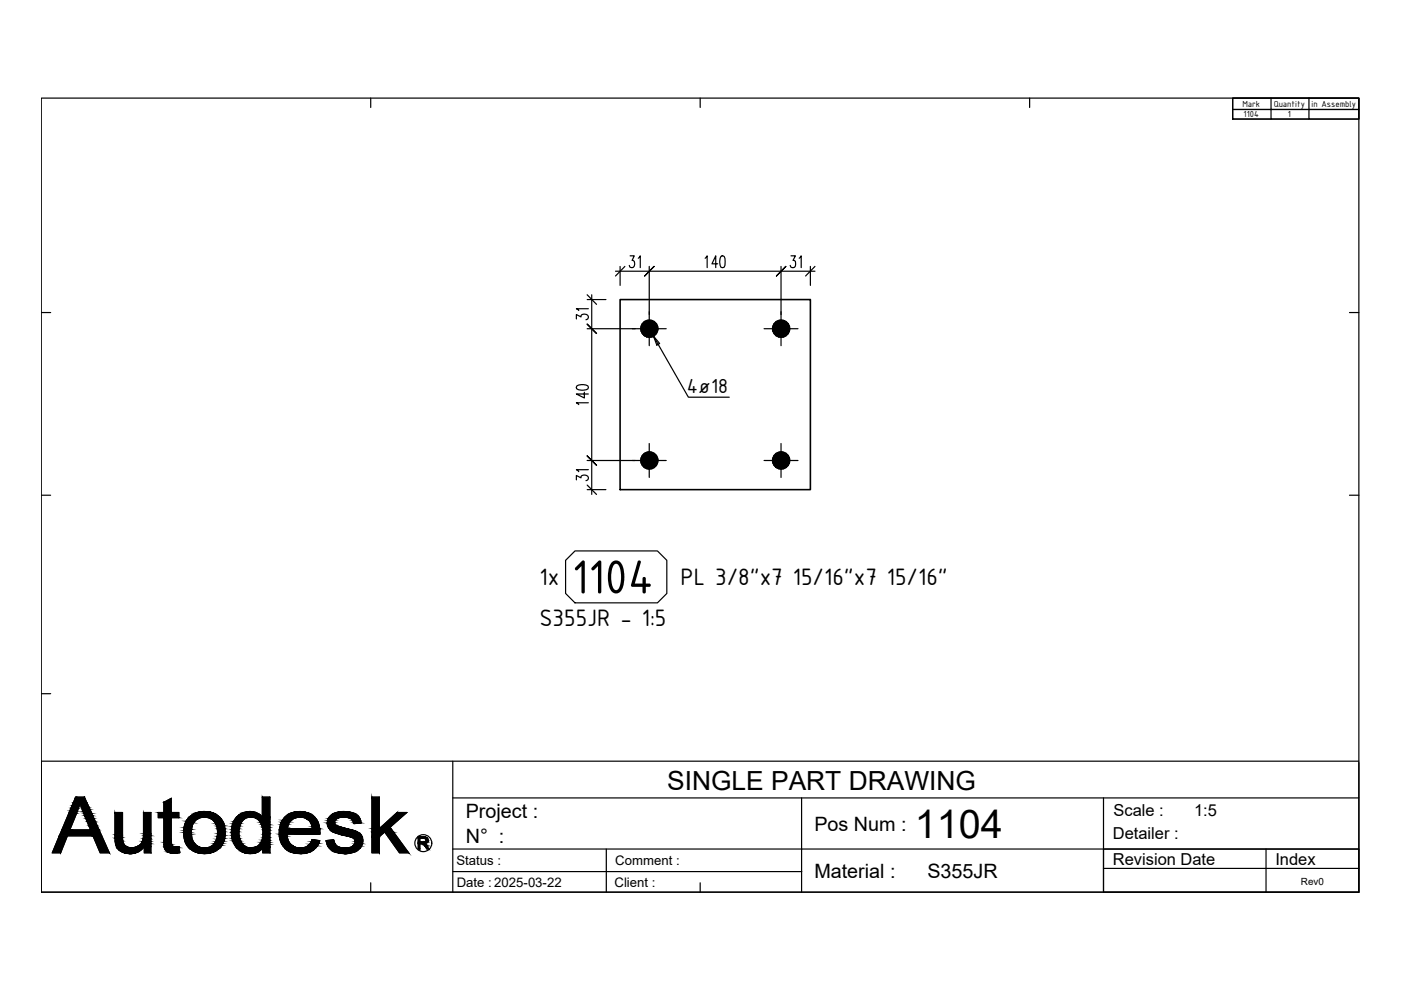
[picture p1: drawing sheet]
<svg xmlns="http://www.w3.org/2000/svg" width="297mm" height="210mm" viewBox="0 0 297 210" stroke-linecap="round" stroke-linejoin="round" font-family="sans-serif">
<defs><g id="words">
<text font-size="10.9" x="121.2" y="125.8">1104</text>
<text font-size="8.4" x="194" y="177.7">1104</text>
<text font-size="5.6" x="141.4" y="167.4">SINGLE PART DRAWING</text>
<g font-size="5.4">
<text x="114.4" y="124.1">1x</text>
<text x="144.3" y="124.1">PL 3/8&quot;x7 15/16&quot;x7 15/16&quot;</text>
<text x="114.4" y="132.7">S355JR - 1:5</text>
</g>
<text font-size="4.7" x="145.7" y="83.2">4ø18</text>
<g font-size="4.2">
<text x="98.7" y="173.5">Project :</text>
<text x="98.7" y="178.7">N° :</text>
<text x="172.7" y="176.2">Pos Num :</text>
<text x="172.7" y="186.2">Material :</text>
<text x="196.6" y="186.1">S355JR</text>
</g>
<g font-size="3.5">
<text x="236.1" y="173.1">Scale :</text>
<text x="253.2" y="172.9">1:5</text>
<text x="236" y="177.9">Detailer :</text>
<text x="236" y="183.3">Revision Date</text>
<text x="270.4" y="183.3">Index</text>
</g>
<g font-size="2.8">
<text x="96.8" y="183.4">Status :</text>
<text x="130.5" y="183.4">Comment :</text>
<text x="96.8" y="188.1">Date : 2025-03-22</text>
<text x="130.3" y="188.1">Client :</text>
</g>
<text font-size="2.1" x="275.8" y="187.6">Rev0</text>
<g font-size="2">
<text x="263.4" y="22.7">Mark</text>
<text x="270.1" y="22.7">Quantity</text>
<text x="278.1" y="22.7">in Assembly</text>
<text x="263.7" y="24.9">1104</text>
<text x="273" y="24.9">1</text>
</g>
</g></defs>
<!-- layer: 0 -->
<g fill="none" stroke="#000" stroke-width=".25">
<path d="M8.7 20.8h279.4v168.4h-279.4zM261.4 20.8h26.7v4.4h-26.7zM269.5 20.8h-8.1v2.4h8.1h-8.1v2h8.1M277.5 20.8h10.6v2.4h-10.6zM277.5 20.8h-8v2.4h8M277.5 23.2h10.6v2h-10.6zM277.5 23.2h-8v2h8M134.1 69.7h7.2M137.7 66.1v7.2M138.5 71.3l7.5 12.9h8.6M138.5 71.3l1.4 1.5-.6 .4zM162 69.7h7.2"/>
<path d="M165.6 66.1v7.2M134.1 97.6h7.2M137.7 94v7.2M162 97.6h7.2M165.6 94v7.2M119.9 118.8l2-2h17.5l2 2v7l-2 2h-17.5l-2-2z"/>
</g>
<!-- layer: FRAME -->
<path d="M78.6 20.8v2M148.4 20.8v2M218.3 20.8v2M8.7 66.3h2M286.1 66.3h2M8.7 105h2M286.1 105h2M8.7 147.1h2M78.6 187.2v2M148.4 187.2v2" fill="none" stroke="#000" stroke-width=".25"/>
<!-- layer: HEADER -->
<path d="M96 161.4v27.8M96 169.2h192.1M170 169.2v20M234 169.2v20h54.1M288.1 161.4h-279.4v27.8h279.4M288.1 161.7v27.5M96 180h192.1M96 184.8h74M128.6 180v9.2M234 184.1h54.1M268.4 180v9.2" fill="none" stroke="#000" stroke-width=".25"/>
<!-- layer: AUTODESK_LOGO -->
<g fill="#000" stroke="#000" stroke-width=".21">
<path d="M17.9 169l.1 .3h-.3zM24.8 179.8h.4zM34.8 179.7h.3zM34.7 170.1l1.6-.8v.8zM37.4 179.5h.5zM40.2 179.9h1.5zM43 172.1h.5zM44.1 173.2h2.5zM50.3 179.8h1.3zM51.7 172.3h2.6zM54.3 179.5h.3zM60.4 179.8h3.3z"/>
<path d="M60.9 175.7h6.9v.2zM63.4 172.1h.3zM66.2 178l.6 .1zM65.5 173.2h1.1zM70.6 178h.1zM71.9 176.8h4.5zM73.1 179.8h3.3zM75 174.5h1.6l-1.2 .1zM74.6 173.1h1.4zM89 178.6h1.6zM89.4 178.9h.7zM90.1 178.5h.5z"/>
<path d="M89.9 177.7h.7zM27.5 181h.2zM36.8 180.9h.4zM63.6 181h.4zM72.9 181h.7z"/>
<path d="M12.6 177.2l.3 3.6 1.4-3.6zM12.6 177.2l.3 3.6h-1.8z"/>
<path d="M13.1 176l6.6 1.2-4.9-1.2zM13.1 176l6.6 1.2h-7.1z"/>
<path d="M14.6 172.4l.2 3.6 1.4-3.6zM14.6 172.4l.2 3.6h-1.7z"/>
<path d="M14.8 172l1.4 .4 .2-.4zM14.8 172l1.4 .4h-1.6z"/>
<path d="M15 171.4l1.4 .6 .2-.6zM15 171.4l1.4 .6h-1.6z"/>
<path d="M15.3 170.8l1.3 .6 .2-.6zM15.3 170.8l1.3 .6h-1.6z"/>
<path d="M15.5 170.2l1.3 .6 .1-.6zM15.5 170.2l1.3 .6h-1.5z"/>
<path d="M15.9 169.3l1.1 .9 .7-.9zM15.9 169.3l1.1 .9h-1.5z"/>
<path d="M16 169l1.7 .3 .2-.3zM16 169l1.7 .3h-1.8z"/>
<path d="M17.7 169.3l.7 .9-.4-.9zM17.7 169.3l.7 .9h-1.4z"/>
<path d="M17 170.2l1.6 .3-.2-.3zM17 170.2l1.6 .3h-1.6z"/>
<path d="M17 170.5l1.9 .6-.3-.6zM17 170.5l1.9 .6h-1.6z"/>
<path d="M17.3 171.1l1.8 .5-.2-.5zM17.3 171.1l1.8 .5h-1.7z"/>
<path d="M17.4 171.6l1.8 .2-.1-.2zM17.4 171.6l1.8 .2h-1.7z"/>
<path d="M17.5 171.8l1.8 .3-.1-.3zM17.5 171.8l1.8 .3h-1.7z"/>
<path d="M17.6 172.1l1.9 .3-.2-.3zM17.6 172.1l1.9 .3h-1.7z"/>
<path d="M17.8 172.4l1.9 .5-.2-.5zM17.8 172.4l1.9 .5h-1.8z"/>
<path d="M17.9 172.9l2 .6-.2-.6zM17.9 172.9l2 .6h-1.7z"/>
<path d="M18.2 173.5l2.1 .7-.4-.7zM18.2 173.5l2.1 .7h-1.8z"/>
<path d="M18.5 174.2l2.1 .9-.3-.9zM18.5 174.2l2.1 .9h-1.8z"/>
<path d="M18.8 175.1l2.2 .9-.4-.9zM18.8 175.1l2.2 .9h-1.8z"/>
<path d="M14.8 176l6.8 1.2-.6-1.2zM14.8 176l6.8 1.2h-1.9z"/>
<path d="M19.7 177.2l3.5 3.6-1.6-3.6zM19.7 177.2l3.5 3.6h-2z"/>
<path d="M24.4 177.7h1.6zM24.4 177.7h1.6z"/>
<path d="M24.4 172.3l1.6 4.7v-4.7zM24.4 172.3l1.6 4.7h-1.6z"/>
<path d="M24.4 177l1.6 .6v-.6zM24.4 177l1.6 .6h-1.6z"/>
<path d="M24.4 177.6l1.6 .1v-.1zM24.4 177.6l1.6 .1h-1.6z"/>
<path d="M24.4 177.7l1.6 .6v-.6zM24.4 177.7l1.6 .6h-1.6z"/>
<path d="M24.4 178.3l1.7 .1zM24.4 178.3l1.7 .1z"/>
<path d="M24.4 178.4l1.7 .2v-.2zM24.4 178.4l1.7 .2h-1.6z"/>
<path d="M24.5 178.6l1.8 .4-.2-.4zM24.5 178.6l1.8 .4h-1.8z"/>
<path d="M24.5 179l1.9 .1-.1-.1zM24.5 179l1.9 .1h-1.9z"/>
<path d="M24.5 179.1l2.2 .3-.3-.3zM24.5 179.1l2.2 .3h-2z"/>
<path d="M24.7 179.4h2zM24.7 179.4h2z"/>
<path d="M24.7 179.4l2.5 .3-.5-.3zM24.7 179.4l2.5 .3h-2.4z"/>
<path d="M24.8 179.7h3zM24.8 179.7h3z"/>
<path d="M24.8 179.7l3.1 .1zM24.8 179.7l3.1 .1z"/>
<path d="M24.8 179.8h3.1zM24.8 179.8h.4z"/>
<path d="M29.1 179.5h.6zM29 179.5h.7z"/>
<path d="M29 179.5h.8zM29 179.5h.8z"/>
<path d="M29 179.5h1.4zM28.9 179.5h1.5z"/>
<path d="M25.2 179.8h5.1zM24.8 179.8h5.5z"/>
<path d="M24.8 179.8l5.3 .2 .2-.2zM24.8 179.8l5.3 .2h-5.1z"/>
<path d="M27.9 179.8h2.4zM25.2 179.8h5.1z"/>
<path d="M28 179.7h2.4zM27.9 179.8h2.4z"/>
<path d="M28.5 179.7h1.9zM28 179.7h2.4z"/>
<path d="M28.9 179.5l1.5 .2 .2-.2zM28.5 179.7l.4-.2 1.5 .2z"/>
<path d="M28.9 179.5h1.7zM28.9 179.5h1.7z"/>
<path d="M30.4 172.3l1.6 4.5v-4.5zM30.4 172.3l1.6 4.5h-1.6z"/>
<path d="M30.4 176.8l1.6 .4v-.4zM30.4 176.8l1.6 .4h-1.6z"/>
<path d="M30.4 177.2l1.6 .7v-.7zM30.4 177.2l1.6 .7h-1.7z"/>
<path d="M30.3 177.9l1.7 .5v-.5zM30.3 177.9l1.7 .5h-1.8z"/>
<path d="M30.2 178.4l1.8 .5v-.5zM30.2 178.4l1.8 .5h-2.1z"/>
<path d="M29.9 178.9l2.1 .3v-.3zM29.9 178.9l2.1 .3h-2.4z"/>
<path d="M29.6 179.2l2.4 .3v-.3zM29.1 179.5l.5-.3 2.4 .3z"/>
<path d="M29.1 179.5h2.9zM29.1 179.5h2.9z"/>
<path d="M29.7 179.5h2.3zM29.7 179.5h2.3z"/>
<path d="M29.8 179.5h2.2zM29.8 179.5h2.2z"/>
<path d="M30.4 179.5h1.6zM30.4 179.5h1.6z"/>
<path d="M30.6 179.5l1.4 1.3v-1.3zM30.6 179.5l1.4 1.3h-1.4z"/>
<path d="M34.7 170.1l1.6 2.2v-2.2zM34.7 170.1l1.6 2.2h-1.6z"/>
<path d="M34.7 173.4l1.6 4.9v-4.9zM34.7 173.4l1.6 4.9h-1.6z"/>
<path d="M34.7 178.3l1.6 .1zM34.7 178.3l1.6 .1z"/>
<path d="M34.7 178.4l1.7 .2-.1-.2zM34.7 178.4l1.7 .2h-1.7z"/>
<path d="M34.7 178.6l1.7 .4v-.4zM34.7 178.6l1.7 .4h-1.7z"/>
<path d="M34.7 179l1.8 .3-.1-.3zM34.7 179l1.8 .3h-1.7z"/>
<path d="M34.8 179.3h1.7zM34.8 179.3h1.7z"/>
<path d="M34.8 179.3l2.1 .2-.4-.2zM34.8 179.3l2.1 .2h-2.1z"/>
<path d="M34.8 179.5h2.2zM34.8 179.5h2.2z"/>
<path d="M34.8 179.5h2.4zM34.8 179.5h2.4z"/>
<path d="M34.8 179.5l.3 .2 2.1-.2zM34.8 179.5l.3 .2h-.3z"/>
<path d="M33.6 172.3l4.3 1.1v-1.1zM33.6 172.3l4.3 1.1h-4.3z"/>
<path d="M37.4 179.5h.5zM37.2 179.5h.7z"/>
<path d="M37.2 179.5l.8 .2-.1-.2zM35.1 179.7l2.1-.2 .8 .2z"/>
<path d="M35.1 179.7h2.9zM34.8 179.7h3.2z"/>
<path d="M34.8 179.7l3.2 .4v-.4zM34.8 179.7l3.2 .4h-3z"/>
<path d="M39 176.2l1.6 .3v-.3zM39 176.2l1.6 .3h-1.7z"/>
<path d="M38.9 176.5l1.7 .4v-.4zM38.9 176.5l1.7 .4h-1.7z"/>
<path d="M38.9 176.9l1.7 .3v-.3zM38.9 176.9l1.7 .3h-1.6z"/>
<path d="M39 175.9l1.6 .3v-.3zM39 175.9l1.6 .3h-1.6z"/>
<path d="M39 177.2l1.7 .3-.1-.3zM39 177.2l1.7 .3h-1.7z"/>
<path d="M39 175.5l1.6 .4 .1-.4zM39 175.5l1.6 .4h-1.6z"/>
<path d="M39 177.5l1.7 .3v-.3zM39 177.5l1.7 .3h-1.6z"/>
<path d="M39.1 177.8l1.7 .3-.1-.3zM39.1 177.8l1.7 .3h-1.7z"/>
<path d="M39.1 175.2l1.6 .3 .1-.3zM39.1 175.2l1.6 .3h-1.7z"/>
<path d="M39.1 174.9l1.7 .3v-.3zM39.1 174.9l1.7 .3h-1.7z"/>
<path d="M39.1 178.1l1.8 .2-.1-.2zM39.1 178.1l1.8 .2h-1.7z"/>
<path d="M39.2 178.3l1.9 .4-.2-.4zM39.2 178.3l1.9 .4h-1.8z"/>
<path d="M39.2 174.6l1.6 .3 .2-.3zM39.2 174.6l1.6 .3h-1.7z"/>
<path d="M39.3 174.5l1.7 .1v-.1zM39.3 174.5l1.7 .1h-1.8z"/>
<path d="M39.3 178.7l1.9 .1-.1-.1zM39.3 178.7l1.9 .1h-1.8z"/>
<path d="M39.4 178.8l2 .2-.2-.2zM39.4 178.8l2 .2h-1.9z"/>
<path d="M39.4 174.1l1.6 .4 .3-.4zM39.4 174.1l1.6 .4h-1.7z"/>
<path d="M39.5 174h1.8zM39.5 174l1.8 .1z"/>
<path d="M39.5 179l2.1 .2-.2-.2zM39.5 179l2.1 .2h-2z"/>
<path d="M39.6 179.2l2.3 .2-.3-.2zM39.6 179.2l2.3 .2h-2.2z"/>
<path d="M39.7 173.8l1.6 .2 .3-.2zM39.7 173.8l1.6 .2h-1.8z"/>
<path d="M39.7 173.7h2.1zM39.7 173.8h1.9z"/>
<path d="M39.7 179.4l2.5 .1-.3-.1zM39.7 179.4l2.5 .1h-2.3z"/>
<path d="M39.9 173.5l1.9 .2 .3-.2zM39.9 173.5l1.9 .2h-2.1z"/>
<path d="M39.9 179.5l2.5 .1zM39.9 179.5l2.5 .1z"/>
<path d="M39.9 179.6l3.1 .2-.6-.2zM39.9 179.6l3.1 .2h-2.9z"/>
<path d="M40 173.3l2.1 .2 .6-.2zM40 173.3l2.1 .2h-2.2z"/>
<path d="M40.1 173.3h2.7zM40.1 173.3h2.6z"/>
<path d="M40.1 179.8h3.1zM40.1 179.8h3.2z"/>
<path d="M40.1 179.8h3.1zM40.1 179.8l1.6 .1z"/>
<path d="M40.1 179.8h3.1zM40.1 179.8h3.1z"/>
<path d="M40.1 173.2h3.2zM40.1 173.2h3.2z"/>
<path d="M40.1 173.2h3.2zM40.1 173.2l2.7 .1z"/>
<path d="M40.1 173.2h3.2zM40.1 173.2h4z"/>
<path d="M40.1 179.8h3.2zM40.1 179.8h3.2z"/>
<path d="M43 172.1h1zM42.8 172.1h1.2z"/>
<path d="M42.8 172.1h1.5zM42.4 172.1h1.9z"/>
<path d="M42.4 172.1l2.2 .1zM42.1 172.2h2.5z"/>
<path d="M42.1 172.2l2.8 .1zM41.8 172.3h3.1z"/>
<path d="M41.8 172.3l3.4 .1-.3-.1zM41.5 172.4l.3-.1 3.4 .1z"/>
<path d="M41.5 172.4l4 .1zM41.2 172.5h4.3z"/>
<path d="M41.2 172.5l4.5 .1-.2-.1zM41 172.6l.2-.1 4.5 .1z"/>
<path d="M41 172.6l5 .2-.3-.2zM40.7 172.8l.3-.2 5 .2z"/>
<path d="M40.7 172.8l5.6 .2-.3-.2zM40.5 173l.2-.2 5.6 .2z"/>
<path d="M40.5 173l6 .2-.2-.2zM40.2 173.2l.3-.2 6 .2z"/>
<path d="M40.3 180h6.1zM40.3 180l6 .1z"/>
<path d="M40.2 179.9h6.2zM40.2 179.9l6.2 .1z"/>
<path d="M40.2 173.2h6.3zM40.2 173.2h6.3z"/>
<path d="M40.2 173.2h6.3zM40.1 173.2h4z"/>
<path d="M41.7 179.9h4.8zM40.2 179.9h6.2z"/>
<path d="M44.1 173.2h2.5zM43.3 173.2h3.3z"/>
<path d="M43.3 173.2h3.3zM43.3 173.2h3.3z"/>
<path d="M43.5 173.2l3.1 .1zM43.5 173.2l3.1 .1z"/>
<path d="M43.4 179.8h3.2zM43.3 179.8h3.3z"/>
<path d="M43.3 179.8h3.3zM43.2 179.8h3.4z"/>
<path d="M43.2 179.8h3.4zM41.7 179.9h4.8z"/>
<path d="M43.7 173.3l3 .1-.1-.1zM43.7 173.3l3 .1z"/>
<path d="M44 179.8h2.6zM43.4 179.8h3.2z"/>
<path d="M44.3 173.4l2.6 .2-.2-.2zM44.3 173.4l2.6 .2h-2.2z"/>
<path d="M44.2 179.7h2.5zM44 179.8h2.6z"/>
<path d="M44.6 179.5l2.1 .2 .1-.2zM44.2 179.7l.4-.2 2.1 .2z"/>
<path d="M44.7 173.6l2.2 .1zM44.7 173.6l2.2 .1z"/>
<path d="M44.9 173.7l2.3 .3-.3-.3zM44.9 173.7l2.3 .3h-1.9z"/>
<path d="M45 179.3l1.8 .2 .2-.2zM44.6 179.5l.4-.2 1.8 .2z"/>
<path d="M45.1 179.3h2zM45 179.3h2z"/>
<path d="M45.3 174h1.9zM45.3 174h1.9z"/>
<path d="M45.3 174l2 .2-.1-.2zM45.3 174l2 .2h-1.8z"/>
<path d="M45.5 174.2l1.9 .3-.1-.3zM45.5 174.2l1.9 .3h-1.7z"/>
<path d="M45.5 178.8l1.8 .1zM45.4 178.9h1.9z"/>
<path d="M45.4 178.9l1.7 .4 .2-.4zM45.4 178.9l1.7 .4h-2z"/>
<path d="M45.7 174.5l1.8 .2-.1-.2zM45.7 174.5l1.8 .2h-1.8z"/>
<path d="M45.7 178.4l1.6 .4 .1-.4zM45.7 178.4l1.6 .4h-1.8z"/>
<path d="M45.7 174.7l1.9 .4-.1-.4zM45.7 174.7l1.9 .4h-1.7z"/>
<path d="M45.7 178.3l1.7 .1 .1-.1zM45.7 178.3l1.7 .1h-1.7z"/>
<path d="M45.9 175.1l1.7 .1v-.1zM45.9 175.1l1.7 .1h-1.6z"/>
<path d="M46 175.2l1.7 .5-.1-.5zM46 175.2l1.7 .5h-1.7z"/>
<path d="M45.9 177.9l1.6 .4 .1-.4zM45.9 177.9l1.6 .4h-1.8z"/>
<path d="M46 177.8l1.6 .1 .1-.1zM46 177.8l1.6 .1h-1.7z"/>
<path d="M46 175.7l1.7 .1zM46 175.7l1.7 .1z"/>
<path d="M46 177.3l1.7 .5v-.5zM46 177.3l1.7 .5h-1.7z"/>
<path d="M46.1 175.8l1.6 .5v-.5zM46.1 175.8l1.6 .5h-1.6z"/>
<path d="M46.1 176.3l1.6 .1zM46.1 176.3l1.6 .1z"/>
<path d="M46.1 176.4l1.6 .1zM46.1 176.4l1.6 .1z"/>
<path d="M46.1 176.5l1.6 .2v-.2zM46.1 176.5l1.6 .2h-1.6z"/>
<path d="M46.1 176.7l1.6 .4v-.4zM46.1 176.7l1.6 .4h-1.6z"/>
<path d="M46.1 177.1l1.6 .2v-.2zM46.1 177.1l1.6 .2h-1.7z"/>
<path d="M49.1 177.2h1.6zM49.1 177.2h1.6z"/>
<path d="M49.2 177.8h1.6zM49.2 177.8h1.6z"/>
<path d="M49.1 176.3l1.6 .2v-.2zM49.1 176.3l1.6 .2h-1.6z"/>
<path d="M49.1 176.5l1.6 .7v-.7zM49.1 176.5l1.6 .7h-1.6z"/>
<path d="M49.1 175.9l1.6 .4v-.4zM49.1 175.9l1.6 .4h-1.6z"/>
<path d="M49.1 177.2l1.7 .6-.1-.6zM49.1 177.2l1.7 .6h-1.6z"/>
<path d="M49.1 175.7l1.6 .2v-.2zM49.1 175.7l1.6 .2h-1.6z"/>
<path d="M49.2 175.3l1.5 .4 .1-.4zM49.2 175.3l1.5 .4h-1.6z"/>
<path d="M49.2 177.8l1.8 .5-.2-.5zM49.2 177.8l1.8 .5h-1.7z"/>
<path d="M49.2 175.1l1.6 .2 .1-.2zM49.2 175.1l1.6 .2h-1.6z"/>
<path d="M49.3 178.3h1.7zM49.3 178.3h1.7z"/>
<path d="M49.3 174.6l1.7 .1zM49.3 174.6l1.7 .1z"/>
<path d="M49.3 174.7l1.6 .4 .1-.4zM49.3 174.7l1.6 .4h-1.7z"/>
<path d="M49.3 178.3l2 .5-.3-.5zM49.3 178.3l2 .5h-1.7z"/>
<path d="M49.5 174.2l1.5 .4 .3-.4zM49.5 174.2l1.5 .4h-1.7z"/>
<path d="M49.6 174.1h1.7zM49.6 174.1l1.7 .1z"/>
<path d="M49.6 178.8l1.7 .1zM49.6 178.8l1.7 .1z"/>
<path d="M49.6 178.9l2.2 .4-.5-.4zM49.6 178.9l2.2 .4h-1.9z"/>
<path d="M49.7 173.9l1.6 .2 .2-.2zM49.7 173.9l1.6 .2h-1.7z"/>
<path d="M49.8 173.7l1.7 .2 .3-.2zM49.8 173.7l1.7 .2h-1.8z"/>
<path d="M49.9 179.3h1.9zM49.9 179.3h1.9z"/>
<path d="M49.9 179.3l2.1 .1-.2-.1zM49.9 179.3l2.1 .1h-2.1z"/>
<path d="M49.9 173.5l1.9 .2 .2-.2zM49.9 173.5l1.9 .2h-2z"/>
<path d="M49.9 179.4l2.7 .3-.6-.3zM49.9 179.4l2.7 .3h-2.4z"/>
<path d="M50.1 173.3l1.9 .2 .5-.2zM50.1 173.3l1.9 .2h-2.1z"/>
<path d="M50.2 179.7l2.7 .1zM50.2 179.7l2.7 .1z"/>
<path d="M50.2 179.8h3zM50.2 179.8h3z"/>
<path d="M50.1 173.3h2.8zM50.1 173.3h2.4z"/>
<path d="M52.9 172.1h.8zM52.4 172.1h1.3z"/>
<path d="M50.2 173.2h2.9zM50.2 173.2h3z"/>
<path d="M50.2 173.2h2.9zM50.1 173.3h2.8z"/>
<path d="M50.2 173.2h3zM50.2 173.2h5.4z"/>
<path d="M50.3 179.8h2.9zM50.3 179.8h1.3z"/>
<path d="M52.4 172.1h1.3zM52.2 172.1h1.5z"/>
<path d="M52.2 172.1l2.1 .2zM51.7 172.3l.5-.2 2.1 .2zM51.6 172.3h2.7z"/>
<path d="M51.6 172.3l3.2 .2-.5-.2zM51.1 172.5l.5-.2 3.2 .2zM51.1 172.5h3.7zM51.1 172.5h3.7z"/>
<path d="M54.3 179.5h.3zM54.3 179.5h.3z"/>
<path d="M54.3 179.5h.5zM54.3 179.5h.5z"/>
<path d="M51.1 172.5l4.1 .4-.4-.4zM50.6 172.9l.5-.4 4.1 .4z"/>
<path d="M54.3 179.5h.5zM54.3 179.5h.5z"/>
<path d="M54.3 179.5l.6 .1zM54.3 179.6h.6z"/>
<path d="M54.3 179.6h.8zM54.1 179.6h1z"/>
<path d="M54.1 179.6h1.2zM54.1 179.6h1.2z"/>
<path d="M50.6 172.9h4.7zM50.5 172.9h4.8z"/>
<path d="M50.5 172.9l5.1 .3-.3-.3zM50.5 172.9l5.1 .3h-5.4z"/>
<path d="M54.1 179.6l1.3 .1zM54.1 179.6l1.3 .1z"/>
<path d="M54 179.7h1.5zM54 179.7h1.5z"/>
<path d="M54 179.7h1.6zM54 179.7h1.6z"/>
<path d="M54 179.7h1.7zM54 179.7h1.7z"/>
<path d="M51.6 179.8l4 .1zM50.3 179.9h5.3z"/>
<path d="M50.3 179.9l5 .3 .3-.3zM50.3 179.9l5 .3h-4.6z"/>
<path d="M53.2 179.8h2.4zM51.6 179.8h4z"/>
<path d="M53.9 179.7h1.8zM53.2 179.8h2.4z"/>
<path d="M53.9 179.7h1.8zM53.9 179.7h1.8z"/>
<path d="M55.6 169l1.6 4.2v-4.2zM55.6 169l1.6 4.2h-1.6z"/>
<path d="M55.6 173.2h1.6zM53.2 173.2h4z"/>
<path d="M53.2 173.2l4 .1zM53.2 173.2l4 .1z"/>
<path d="M53.6 173.3l3.6 .1v-.1zM53.6 173.3l3.6 .1h-3z"/>
<path d="M54.2 173.4l3 .4v-.4zM54.2 173.4l3 .4h-2.5z"/>
<path d="M54.7 173.8l2.5 .4v-.4zM54.7 173.8l2.5 .4h-2.1z"/>
<path d="M55.1 174.2l2.1 .2v-.2zM55.1 174.2l2.1 .2h-2z"/>
<path d="M55.2 174.4l2 .5v-.5zM55.2 174.4l2 .5h-1.8z"/>
<path d="M55.4 174.9l1.8 .5v-.5zM55.4 174.9l1.8 .5h-1.6z"/>
<path d="M55.6 175.4l1.6 .6v-.6zM55.6 175.4l1.6 .6h-1.5z"/>
<path d="M55.7 176l1.5 .7v-.7zM55.7 176l1.5 .7h-1.5z"/>
<path d="M55.7 176.7l1.5 .2v-.2zM55.7 176.7l1.5 .2h-1.5z"/>
<path d="M55.7 176.9l1.5 .7v-.7zM55.7 176.9l1.5 .7h-1.5z"/>
<path d="M55.7 177.6l1.5 .6v-.6zM55.7 177.6l1.5 .6h-1.7z"/>
<path d="M55.5 178.2l1.7 .4v-.4zM55.5 178.2l1.7 .4h-1.9z"/>
<path d="M55.3 178.6l1.9 .4v-.4zM55.3 178.6l1.9 .4h-2.2z"/>
<path d="M55 179l2.2 .1zM55 179l2.2 .1h-2.3z"/>
<path d="M54.9 179.1l2.3 .4v-.4zM54.4 179.5l.5-.4 2.3 .4z"/>
<path d="M54.4 179.5h2.8zM54.4 179.5h2.8z"/>
<path d="M54.6 179.5h2.6zM54.6 179.5h2.6z"/>
<path d="M54.6 179.5h2.6zM54.6 179.5h2.6z"/>
<path d="M54.8 179.5h2.4zM54.8 179.5h2.4z"/>
<path d="M54.8 179.5l2.4 .1zM54.8 179.5l2.4 .1z"/>
<path d="M54.9 179.6h2.3zM54.9 179.6h2.3z"/>
<path d="M55.1 179.6h2.1zM55.1 179.6h2.1z"/>
<path d="M55.3 179.6l1.9 .1zM55.3 179.6l1.9 .1z"/>
<path d="M55.4 179.7h1.8zM55.4 179.7h1.8z"/>
<path d="M55.5 179.7h1.7zM55.5 179.7h1.7z"/>
<path d="M55.6 179.7h1.6zM55.6 179.7h1.6z"/>
<path d="M55.7 179.7l1.5 1.1v-1.1zM55.7 179.7l1.5 1.1h-1.5z"/>
<path d="M60.4 173.3h2.5zM60.4 173.3h2.5z"/>
<path d="M59.2 176.9l1.7 .4-.1-.4zM59.2 176.9l1.7 .4h-1.7z"/>
<path d="M59.2 177.3l1.7 .3v-.3zM59.2 177.3l1.7 .3h-1.6z"/>
<path d="M60.9 175.7l6.9 .2zM66.1 175.9h1.7z"/>
<path d="M59.3 175.7l6.8 .2zM59.3 175.7l6.8 .2h-6.8z"/>
<path d="M59.3 177.6l1.7 .3-.1-.3zM59.3 177.6l1.7 .3h-1.7z"/>
<path d="M59.3 175.4l1.6 .3v-.3zM59.3 175.4l1.6 .3h-1.6z"/>
<path d="M59.3 175.4h1.7zM59.3 175.4h1.6z"/>
<path d="M59.3 177.9l1.8 .2-.1-.2zM59.3 177.9l1.8 .2h-1.7z"/>
<path d="M59.4 178.1l1.8 .3-.1-.3zM59.4 178.1l1.8 .3h-1.7z"/>
<path d="M59.5 174.9l1.5 .5 .1-.5zM59.5 174.9l1.5 .5h-1.7z"/>
<path d="M59.5 174.8l1.6 .1 .1-.1zM59.5 174.8l1.6 .1h-1.6z"/>
<path d="M59.5 178.4l1.8 .2-.1-.2zM59.5 178.4l1.8 .2h-1.7z"/>
<path d="M59.6 178.6l2 .4-.3-.4zM59.6 178.6l2 .4h-1.9z"/>
<path d="M59.6 174.3l1.6 .5 .2-.5zM59.6 174.3l1.6 .5h-1.7z"/>
<path d="M59.7 174.3h1.8zM59.7 174.3h1.7z"/>
<path d="M59.7 179h2zM59.7 179h2z"/>
<path d="M59.8 179h1.9zM59.8 179h1.9z"/>
<path d="M59.8 179l2.4 .4-.5-.4zM59.8 179l2.4 .4h-2.2z"/>
<path d="M59.9 173.9l1.6 .4 .3-.4zM59.9 173.9l1.6 .4h-1.8z"/>
<path d="M60 173.8h1.9zM60 173.8l1.8 .1h-1.9z"/>
<path d="M60 173.8h1.9zM60 173.8h1.9z"/>
<path d="M60 179.4h2.2zM60 179.4h2.2z"/>
<path d="M60.1 179.4l2.7 .3-.6-.3zM60.1 179.4l2.7 .3h-2.5z"/>
<path d="M60.2 173.5l1.7 .3 .5-.3zM60.2 173.5l1.7 .3h-1.9z"/>
<path d="M60.3 179.7l3.1 .1zM60.3 179.7l3.1 .1h-3z"/>
<path d="M60.3 173.4l2.1 .1 .4-.1zM60.3 173.4l2.1 .1h-2.2z"/>
<path d="M60.4 173.3h2.5zM60.4 173.3l2.4 .1z"/>
<path d="M60.4 179.8h3.1zM60.4 179.8h3.1z"/>
<path d="M60.4 173.2h3.1zM60.4 173.2h3.2z"/>
<path d="M60.4 173.2h3.1zM60.4 173.2l2.5 .1h-2.5z"/>
<path d="M60.4 173.2h3.2zM60.4 173.2h3.6z"/>
<path d="M60.4 179.8h3.3zM60.4 179.8h3.3z"/>
<path d="M63.4 172.1h.6zM63 172.1h1z"/>
<path d="M63 172.1h1.2zM62.9 172.1h1.3z"/>
<path d="M62.9 172.1l1.8 .1zM62.4 172.2h2.3z"/>
<path d="M62.4 172.2h2.4zM62.3 172.2h2.5z"/>
<path d="M62.3 172.2l3 .2-.5-.2zM61.8 172.4l.5-.2 3 .2z"/>
<path d="M60.5 173.2h4.5zM60.5 173.2h3.5z"/>
<path d="M61.8 172.4h3.7zM61.7 172.4h3.8z"/>
<path d="M61.7 172.4l3.9 .1zM61.5 172.5h4.1z"/>
<path d="M60.5 173.2h5zM60.5 173.2h4.5z"/>
<path d="M61.5 172.5l4.3 .1-.2-.1zM61.2 172.6l.3-.1 4.3 .1z"/>
<path d="M61.2 172.6l4.9 .1-.3-.1zM61 172.7l.2-.1 4.9 .1z"/>
<path d="M61 172.7l5.3 .2-.2-.2zM60.8 172.9l.2-.2 5.3 .2z"/>
<path d="M59.3 175.9h8.5zM59.2 175.9h8.6z"/>
<path d="M60.8 172.9l5.8 .2-.3-.2zM60.8 172.9l5.8 .2h-6z"/>
<path d="M60.6 173.1h6zM60.6 173.1l4.9 .1z"/>
<path d="M65.5 173.2h1.1zM65 173.2h1.6z"/>
<path d="M65 173.2h1.7zM64 173.2h2.7z"/>
<path d="M64 173.2h2.7zM63.6 173.2h3.1z"/>
<path d="M63.6 173.2h3.1zM63.6 173.2h3.1z"/>
<path d="M63.7 173.2l3 .1zM63.7 173.2l3 .1z"/>
<path d="M64.2 173.3l2.7 .2-.2-.2zM64.2 173.3l2.7 .2h-2.1z"/>
<path d="M66.2 178.1l1.6 .1zM66.2 178.1l1.6 .1h-1.7z"/>
<path d="M64.8 173.5l2.2 .1zM64.8 173.5l2.2 .1z"/>
<path d="M63.9 179.8h3zM63.7 179.8h3.2z"/>
<path d="M63.7 179.8h3.2zM63.7 179.8h3.2z"/>
<path d="M63.7 179.8h3.2zM60.4 179.8h6.5z"/>
<path d="M60.4 179.8l6.1 .3 .4-.3zM60.4 179.8l6.1 .3h-5.8z"/>
<path d="M64.4 179.7h2.6zM63.9 179.8h3z"/>
<path d="M64.9 173.6l2.3 .2-.2-.2zM64.9 173.6l2.3 .2h-1.9z"/>
<path d="M64.9 179.5l2.1 .2 .1-.2zM64.4 179.7l.5-.2 2.1 .2z"/>
<path d="M65.3 173.8l1.9 .1zM65.3 173.8l1.9 .1z"/>
<path d="M65.4 173.9l1.9 .1-.1-.1zM65.4 173.9l1.9 .1h-1.7z"/>
<path d="M65.6 174l1.8 .3-.1-.3zM65.6 174l1.8 .3h-1.6z"/>
<path d="M65.3 179.3l2 .1zM65.3 179.3l2 .1z"/>
<path d="M65.2 179.4l1.9 .1 .2-.1zM64.9 179.5l.3-.1 1.9 .1z"/>
<path d="M65.8 174.3l1.7 .2-.1-.2zM65.8 174.3l1.7 .2h-1.6z"/>
<path d="M65.9 174.5l1.7 .3-.1-.3zM65.9 174.5l1.7 .3h-1.6z"/>
<path d="M65.6 179l1.7 .3 .2-.3zM65.3 179.3l.3-.3 1.7 .3z"/>
<path d="M66 174.8l1.7 .3-.1-.3zM66 174.8l1.7 .3h-1.6z"/>
<path d="M65.8 178.8l1.7 .2 .1-.2zM65.8 178.8l1.7 .2h-1.9z"/>
<path d="M66.1 175.1l1.6 .2v-.2zM66.1 175.1l1.6 .2h-1.5z"/>
<path d="M66.2 175.3l1.6 .4-.1-.4zM66.2 175.3l1.6 .4h-1.6z"/>
<path d="M66 178.5l1.6 .3 .1-.3zM66 178.5l1.6 .3h-1.8z"/>
<path d="M59.2 175.9l8.6 .1zM59.2 175.9l8.6 .1z"/>
<path d="M59.2 176l8.6 .6v-.6zM59.2 176l8.6 .6h-8.6z"/>
<path d="M66.1 178.2l1.6 .3 .1-.3zM66.1 178.2l1.6 .3h-1.7z"/>
<path d="M59.2 176.6h8.6zM59.2 176.6h8.6z"/>
<path d="M59.2 176.6l8.6 .3v-.3zM59.2 176.6l8.6 .3h-8.6z"/>
<path d="M70.6 178l.2 .2zM69.1 178.2l1.5-.2 .2 .2z"/>
<path d="M69.1 178.2l1.7 .2v-.2zM69.1 178.2l1.7 .2h-1.6z"/>
<path d="M69.2 178.4l1.7 .2-.1-.2zM69.2 178.4l1.7 .2h-1.7z"/>
<path d="M69.2 178.6l1.9 .4-.2-.4zM69.2 178.6l1.9 .4h-1.8z"/>
<path d="M69.4 174.3l1.6 .2-.1-.2zM69.4 174.3l1.6 .2h-1.6z"/>
<path d="M69.4 174.5l1.7 .4-.1-.4zM69.4 174.5l1.7 .4h-1.7z"/>
<path d="M69.5 174l1.4 .3 .1-.3zM69.5 174l1.4 .3h-1.5z"/>
<path d="M69.5 173.9h1.6zM69.5 173.9l1.5 .1z"/>
<path d="M69.4 174.9l1.9 .1-.2-.1zM69.4 174.9l1.9 .1h-1.8z"/>
<path d="M69.3 179l1.9 .1-.1-.1zM69.3 179l1.9 .1h-1.8z"/>
<path d="M69.4 179.1l2 .3-.2-.3zM69.4 179.1l2 .3h-1.9z"/>
<path d="M69.5 175l1.9 .1zM69.5 175l1.9 .1z"/>
<path d="M69.5 175.1l2.3 .1-.4-.1zM69.5 175.1l2.3 .1h-2.3z"/>
<path d="M69.5 179.4l2.2 .1-.3-.1zM69.5 179.4l2.2 .1h-2.1z"/>
<path d="M69.6 173.5l1.5 .4 .4-.4zM69.6 173.5l1.5 .4h-1.6z"/>
<path d="M69.7 173.5h2zM69.7 173.5h1.8z"/>
<path d="M69.6 179.5l2.4 .1-.3-.1zM69.6 179.5l2.4 .1h-2.3z"/>
<path d="M69.7 173.4h2zM69.7 173.4l2 .1z"/>
<path d="M69.5 175.2l2.9 .2-.6-.2zM69.5 175.2l2.9 .2h-2.8z"/>
<path d="M69.7 179.6l2.8 .2zM69.7 179.6l2.8 .2h-2.7z"/>
<path d="M69.8 173.3l1.9 .1 .5-.1zM69.8 173.3l1.9 .1h-2z"/>
<path d="M69.6 175.4l3.3 .1-.5-.1zM69.6 175.4l3.3 .1h-3.2z"/>
<path d="M69.8 179.8h3.3zM69.8 179.8h3.3z"/>
<path d="M72.7 172.1h.9zM72.3 172.1h1.3z"/>
<path d="M69.8 173.2h3.1zM69.8 173.2h3.2z"/>
<path d="M69.8 173.2h3.1zM69.8 173.2l2.4 .1z"/>
<path d="M69.7 175.5l3.4 .1zM69.7 175.5l3.4 .1z"/>
<path d="M69.7 175.6l4.2 .2-.8-.2zM69.7 175.6l4.2 .2h-4z"/>
<path d="M73.1 179.8h3.3zM73.8 179.8h2.6z"/>
<path d="M69.8 179.8h6.5zM69.8 179.8h6.5z"/>
<path d="M72.3 172.1h1.5zM72 172.1h1.8z"/>
<path d="M72 172.1l2.2 .1zM71.7 172.2h2.5z"/>
<path d="M69.9 175.8l4.7 .2-.7-.2zM69.9 175.8l4.7 .2h-4.6z"/>
<path d="M71.7 172.2l2.8 .1zM71.4 172.3h3.1z"/>
<path d="M71.4 172.3l3.4 .1zM71.1 172.4h3.7z"/>
<path d="M69.9 173.1l3.1 .1 1.6-.1zM69.9 173.1l3.1 .1h-3.2z"/>
<path d="M70 176h4.7zM70 176h4.7z"/>
<path d="M70 176l5.1 .1-.4-.1zM70 176l5.1 .1h-4.9z"/>
<path d="M71.1 172.4l4 .1-.3-.1zM70.8 172.5l.3-.1 4 .1z"/>
<path d="M75 174.5v.1h.4zM75 174.6h.4z"/>
<path d="M70.8 172.5l4.5 .1zM70.6 172.6h4.7z"/>
<path d="M70.2 176.1l5 .1zM70.2 176.1l5 .1z"/>
<path d="M70.2 176.2h5.2zM70.2 176.2h5.2z"/>
<path d="M70.6 172.6h4.9zM70.5 172.6h5z"/>
<path d="M70.3 176.2l5.5 .2-.4-.2zM70.3 176.2l5.5 .2h-5.2z"/>
<path d="M70.5 172.6l5.1 .1zM70.3 172.7h5.3z"/>
<path d="M70.3 172.7l5.5 .3-.2-.3zM70 173l.3-.3 5.5 .3z"/>
<path d="M70.6 176.4l5.4 .1zM70.6 176.4l5.4 .1z"/>
<path d="M70 173h5.9zM70 173h5.9z"/>
<path d="M70 173h5.9zM70 173l4.6 .1h-4.7z"/>
<path d="M74.6 173.1l1.5 .1-.1-.1zM73 173.2l1.6-.1 1.5 .1z"/>
<path d="M70.9 176.5l5.2 .1-.1-.1zM70.9 176.5l5.2 .1h-4.9z"/>
<path d="M73 173.2h3.1zM73 173.2h3.1z"/>
<path d="M73.3 173.2l2.9 .2-.1-.2zM73.3 173.2l2.9 .2z"/>
<path d="M71.2 176.6l5.2 .2-.3-.2zM71.2 176.6l5.2 .2h-4.5zM71.9 176.8h4.5z"/>
<path d="M73.9 173.4l2.4 .1-.1-.1zM73.9 173.4l2.4 .1h-2.1z"/>
<path d="M69.9 179.9l6 .3 .3-.3zM69.9 179.9l6 .3h-5.6z"/>
<path d="M74.2 173.5l2.1 .1zM74.2 173.5l2.1 .1z"/>
<path d="M74.4 173.6h1.9zM74.4 173.6h1.9z"/>
<path d="M74.5 173.6l2 .4-.2-.4zM74.5 173.6l2 .4h-1.7z"/>
<path d="M69.9 179.8h6.4zM69.9 179.8l6.3 .1z"/>
<path d="M73.9 179.8h2.5zM73.1 179.8h3.3z"/>
<path d="M71.9 176.8l4.6 .2-.1-.2zM71.9 176.8l4.6 .2h-4.3z"/>
<path d="M74.8 174h1.7zM74.8 174h1.7z"/>
<path d="M74.8 174l1.8 .5-.1-.5zM74.8 174l1.8 .5h-1.6z"/>
<path d="M72.2 177l4.4 .1zM72.2 177l4.4 .1z"/>
<path d="M74.5 179.6l1.9 .2 .1-.2zM73.9 179.8l.6-.2 1.9 .2z"/>
<path d="M72.7 177.1l4 .1-.1-.1zM72.7 177.1l4 .1h-3.4z"/>
<path d="M74.8 179.4h1.9zM74.8 179.4h1.9z"/>
<path d="M74.7 179.4l1.8 .2 .2-.2zM74.5 179.6l.2-.2 1.8 .2z"/>
<path d="M73.3 177.2l3.5 .1-.1-.1zM73.3 177.2l3.5 .1z"/>
<path d="M74 177.3l2.8 .1zM74 177.3l2.8 .1z"/>
<path d="M74.2 177.4l2.6 .1zM74.2 177.4l2.6 .1z"/>
<path d="M74.4 177.5h2.4zM74.4 177.5h2.4z"/>
<path d="M74.5 177.5l2.4 .3-.1-.3zM74.5 177.5l2.4 .3h-1.9z"/>
<path d="M75.2 179l1.5 .4 .1-.4zM75.2 179l1.5 .4h-1.9z"/>
<path d="M75 177.8l1.9 .1zM75 177.8l1.9 .1z"/>
<path d="M75.2 178.9h1.7zM75.2 178.9l1.6 .1z"/>
<path d="M75.1 177.9l1.8 .1zM75.1 177.9l1.8 .1z"/>
<path d="M75.2 178l1.7 .3v-.3zM75.2 178l1.7 .3h-1.6z"/>
<path d="M75.3 178.4l1.6 .5v-.5zM75.3 178.4l1.6 .5h-1.7z"/>
<path d="M75.3 178.3l1.6 .1v-.1zM75.3 178.3l1.6 .1h-1.6z"/>
<path d="M78.9 175.7h1.5zM78.9 175.7h1.5z"/>
<path d="M78.9 169l1.5 6.7v-6.7zM78.9 169l1.5 6.7h-1.5z"/>
<path d="M78.9 175.7l2.7 .7-1.2-.7zM78.9 175.7l2.7 .7h-2.7z"/>
<path d="M78.9 177.4l1.5 3.4v-3.4zM78.9 177.4l1.5 3.4h-1.5z"/>
<path d="M78.9 176.5l1.5 .9 1.1-.9zM78.9 176.5l1.5 .9h-1.5z"/>
<path d="M78.9 176.4h2.7zM78.9 176.4l2.6 .1z"/>
<path d="M80.8 175.4l2.1 .3-.2-.3zM80.8 175.4l2.1 .3h-2.4z"/>
<path d="M80.5 175.7h2.4zM80.4 175.7h2.5z"/>
<path d="M80.4 175.7l3 .7-.5-.7zM80.4 175.7l3 .7h-1.8z"/>
<path d="M81.6 176.4l1.9 .1zM81.6 176.4l1.9 .1z"/>
<path d="M81.6 176.5l5 4.3-3.1-4.3zM81.6 176.5l5 4.3h-1.9z"/>
<path d="M84.2 172.3l-1.5 3.1 3.6-3.1zM80.8 175.4l3.4-3.1-1.5 3.1z"/>
<path d="M88.7 177.7l.3 .9v-.9zM88.7 177.7l.3 .9h-.3z"/>
<path d="M88.7 178.6h1.8zM88.7 178.6h1.8z"/>
<path d="M88.7 178.9l.3 1.1v-1.1zM88.7 178.9l.3 1.1h-.3z"/>
<path d="M89.8 179h.4zM89.8 179h.4z"/>
<path d="M88.7 177.4l1.4 .1zM88.7 177.4l1.4 .1z"/>
<path d="M88.7 177.7h1.1zM88.7 177.7h1.2z"/>
<path d="M88.7 178.8h1.3zM88.7 178.8l.7 .1z"/>
<path d="M89.4 178.9h.7zM89.4 178.9h.7z"/>
<path d="M89.6 178.9l.6 .1zM89.6 178.9l.6 .1zM89.8 179h.4zM89.8 179h.4zM89.8 179h.4zM89.8 179h.4z"/>
<path d="M88.7 178.8h1.5zM88.7 178.8h1.3z"/>
<path d="M89.8 179l.6 .1-.2-.1zM89.8 179l.6 .1h-.5z"/>
<path d="M88.7 177.5h1.6zM88.7 177.5h1.6z"/>
<path d="M88.7 177.5h1.6zM88.7 177.5h1.6z"/>
<path d="M88.7 177.5l1.8 .1-.2-.1zM88.7 177.5l1.8 .1h-1.8z"/>
<path d="M90.3 178.4h.4zM90.3 178.4h.4z"/>
<path d="M89.9 179.1l.6 .2zM89.9 179.1l.6 .2z"/>
<path d="M88.7 178.7h1.7zM88.7 178.7l1.5 .1z"/>
<path d="M90 179.3h.5zM90 179.3h.5zM90.1 179.3h.4zM90.1 179.3h.4z"/>
<path d="M90.1 179.3l.5 .2-.1-.2zM90.1 179.3l.5 .2h-.4z"/>
<path d="M88.7 177.6h1.8zM88.7 177.6l1.2 .1z"/>
<path d="M88.7 178.6h1.8zM88.7 178.6l1.7 .1z"/>
<path d="M89.9 177.7h.7zM89.8 177.7h.8z"/>
<path d="M89.9 177.7l.7 .1zM89.9 177.7l.7 .1z"/>
<path d="M90 178.6h.6zM89.7 178.6h.9z"/>
<path d="M90.2 179.5l.7 .5-.3-.5zM90.2 179.5l.7 .5h-.4z"/>
<path d="M90.1 177.8l.6 .1zM90.1 177.8l.6 .1z"/>
<path d="M90 178.5h.6zM90 178.6h.6z"/>
<path d="M90.2 177.9h.5zM90.2 177.9h.5zM90.3 177.9h.4zM90.3 177.9h.4z"/>
<path d="M90.3 178.4l.3 .1 .1-.1zM90.1 178.5l.2-.1 .3 .1zM90 178.5h.6z"/>
<path d="M90.3 177.9l.4 .3v-.3zM90.3 177.9l.4 .3h-.3z"/>
<path d="M90.4 178.2h.3zM90.4 178.2h.3z"/>
<path d="M90.4 178.2l.3 .2v-.2zM90.4 178.2l.3 .2h-.4z"/>
<path d="M90.3 178.4h.4zM90.3 178.4h.4z"/>
<path d="M27.3 181h.7zM27.3 181h.4z"/>
<path d="M27 180.9h1.2zM27 180.9l1 .1z"/>
<path d="M26.6 180.9h2zM26.6 180.9h1.6z"/>
<path d="M26.3 180.8h2.5zM26.3 180.8l2.3 .1z"/>
<path d="M26 180.7l2.8 .1 .4-.1zM26 180.7l2.8 .1h-2.5z"/>
<path d="M25.8 180.6l3.4 .1 .1-.1zM25.8 180.6l3.4 .1h-3.2z"/>
<path d="M25.5 180.4l3.8 .2 .4-.2zM25.5 180.4l3.8 .2h-3.5z"/>
<path d="M25.2 180.2l4.5 .2 .2-.2zM25.2 180.2l4.5 .2h-4.2z"/>
<path d="M25 180l4.9 .2 .2-.2zM25 180l4.9 .2h-4.7z"/>
<path d="M36.6 180.9h.9zM36.6 180.9h.6z"/>
<path d="M36.2 180.9h1.5zM36.2 180.9h1.3z"/>
<path d="M35 180.1l3.1 .5-.1-.5zM35 180.1l3.1 .5h-2.7z"/>
<path d="M35.4 180.6l2.7 .1v-.1zM35.4 180.6l2.7 .1h-2.5z"/>
<path d="M35.6 180.7l2.5 .1zM35.6 180.7l2.5 .1z"/>
<path d="M36 180.8h2.1zM36 180.8l1.7 .1z"/>
<path d="M42.7 180.9h1.2zM42.7 180.9l.8 .1z"/>
<path d="M42.6 180.9h1.5zM42.6 180.9h1.3z"/>
<path d="M42.1 180.9h2.5zM42.1 180.9h2z"/>
<path d="M41.9 180.8h2.8zM41.9 180.8l2.7 .1z"/>
<path d="M41.5 180.7l3.2 .1 .5-.1zM41.5 180.7l3.2 .1h-2.8z"/>
<path d="M41.3 180.6h4zM41.3 180.6l3.9 .1z"/>
<path d="M40.9 180.4l4.4 .2 .4-.2zM40.9 180.4l4.4 .2h-4z"/>
<path d="M40.8 180.3h5.1zM40.8 180.3l4.9 .1z"/>
<path d="M40.4 180.1l5.5 .2 .4-.2zM40.4 180.1l5.5 .2h-5.1z"/>
<path d="M52.4 180.9h1.3zM52.4 180.9h1.3z"/>
<path d="M52.4 180.9h1.3zM52.4 180.9l.7 .1z"/>
<path d="M51.8 180.8l1.9 .1 .5-.1zM51.8 180.8l1.9 .1z"/>
<path d="M51.8 180.8h2.5zM51.8 180.8h2.4z"/>
<path d="M51.3 180.6l3 .2 .4-.2zM51.3 180.6l3 .2h-2.5z"/>
<path d="M51.2 180.5h3.6zM51.2 180.5l3.5 .1z"/>
<path d="M50.8 180.3l4 .2 .4-.2zM50.8 180.3l4 .2h-3.6z"/>
<path d="M50.7 180.2h4.6zM50.7 180.2l4.5 .1z"/>
<path d="M63 180.9h1.3zM63 180.9l1 .1z"/>
<path d="M62.8 180.9h1.9zM62.8 180.9h1.5z"/>
<path d="M62.3 180.9h2.7zM62.3 180.9h2.4z"/>
<path d="M62.1 180.8h3.2zM62.1 180.8l2.9 .1z"/>
<path d="M61.8 180.7h3.8zM61.8 180.7l3.5 .1z"/>
<path d="M61.5 180.6l4.1 .1 .3-.1zM61.5 180.6l4.1 .1h-3.8z"/>
<path d="M61.2 180.4l4.7 .2 .2-.2zM61.2 180.4l4.7 .2h-4.4z"/>
<path d="M61 180.3l5.1 .1 .3-.1zM61 180.3l5.1 .1h-4.9z"/>
<path d="M60.8 180.2h5.7zM60.8 180.2l5.6 .1z"/>
<path d="M60.7 180.1h5.8zM60.7 180.1l5.8 .1z"/>
<path d="M72.9 181h.5zM73 181h.4z"/>
<path d="M72.4 180.9h1.4zM72.4 180.9l1.2 .1z"/>
<path d="M72 180.9h2.3zM72 180.9h1.8z"/>
<path d="M71.7 180.9h2.7zM71.7 180.9h2.6z"/>
<path d="M71.3 180.7l3.1 .2 .5-.2zM71.3 180.7l3.1 .2h-2.7z"/>
<path d="M71.1 180.7h3.9zM71.1 180.7h3.8z"/>
<path d="M70.8 180.5l4.2 .2 .4-.2zM70.8 180.5l4.2 .2h-3.9z"/>
<path d="M70.6 180.5h4.9zM70.6 180.5h4.8z"/>
<path d="M70.4 180.3l5.1 .2 .3-.2zM70.4 180.3l5.1 .2h-4.9z"/>
<path d="M70.3 180.2h5.6zM70.3 180.2l5.5 .1z"/>
</g>
<g fill="none" stroke="#000" stroke-width=".25">
<path d="M16 169h1.9l-.9 1.2 2.2 5.8h-4.4l4.9 1.2 1.5 3.6h2l-5.3-11.8a3.3 3.3 0 0 0-1.3 2.4l-1.8 4.6 4.9 1.2h-5.4l-1.4 3.6h-1.8zM24.4 172.3h1.6v4.7a2.1 2.1 0 0 0 1.9 2.8h-3.1l-.3-.8-.1-1.3zM24.8 179.8h3.1l1.2-.3h1.5a3.8 3.8 0 0 1-5.8 .3zM30.4 172.3h1.6v8.5h-1.4v-1.3h-1.5a2.53 2.53 0 0 0 1.3-2.7zM34.7 170.1l1.6-.8v3h1.6v1.1h-1.6l.1 5.6 .1 .3 .7 .2-2.4 .2-.1-6.3h-1.1v-1.1h1.1zM34.8 179.7l3.1-.2 .2 1.3a2.94 2.94 0 0 1-3.1-.7zM40.1 173.3a4.9 4.9 0 0 1 6.4-.1h-3.2a2.76 2.76 0 0 0-2.7 3.3 2.85 2.85 0 0 0 2.7 3.3l-3.1 .1a5.1 5.1 0 0 1-.1-6.6zM43.3 173.2h3.2a5.2 5.2 0 0 1 .8 5.6 4.7 4.7 0 0 1-7.1 1.1l3.1-.1a2.88 2.88 0 0 0 2.8-3.3 2.78 2.78 0 0 0-2.8-3.3zM50.1 173.3a3.7 3.7 0 0 1 5.5-.1h-2.4a2.72 2.72 0 0 0-2.5 3.1 3.1 3.1 0 0 0 2.5 3.5l-2.9 .1a5.2 5.2 0 0 1-.2-6.6zM50.3 179.9l2.9-.1 1.2-.3 1.3 .2a3.6 3.6 0 0 1-5.4 .2zM55.6 169h1.6v11.8h-1.5v-1.1l-1.3-.2a3.9 3.9 0 0 0 .8-5.1 2.32 2.32 0 0 0-2-1.2h2.4zM60.3 173.4a4.8 4.8 0 0 1 6.3-.3l-3 .1a2.61 2.61 0 0 0-2.7 2.5l6.9 .2v1h-7a2.76 2.76 0 0 0 2.9 2.9h-3.3a5.1 5.1 0 0 1-.1-6.4z"/>
<path d="M60.4 179.8h3.3a2.36 2.36 0 0 0 2.5-1.8l1.6 .2a4 4 0 0 1-4.8 2.7 3.8 3.8 0 0 1-2.6-1.1zM60.9 175.7h5.3a2.46 2.46 0 0 0-2.6-2.5l3-.1 .8 1.2 .4 1.6zM69.1 178.2l1.6-.2a2.02 2.02 0 0 0 2.4 1.8h3.2a5.2 5.2 0 0 1-6.4 .1l-.3-.4zM70 173a5 5 0 0 1 5.9 0l-2.9 .2a1.73 1.73 0 0 0-2.1 1.1 1.46 1.46 0 0 0 1.5 1.1l2.7 .7a2.2 2.2 0 0 1 1.2 3.7h-3.2a1.82 1.82 0 0 0 2.2-1.4 1.22 1.22 0 0 0-1.3-1.1l-2.1-.5a2.44 2.44 0 0 1-2.2-3.4zM73 173.2l2.9-.2 .4 .5 .3 1-1.6 .1a1.74 1.74 0 0 0-2-1.4zM78.9 169h1.5v6.7l1.2 .7-1.2 1v3.4h-1.5zM80.4 175.7l3.8-3.4h2.1l-3.6 3.1 3.9 5.4h-1.9l-3.1-4.4zM88.7 177.4l1.6 .1 .2 .1-1.5 .1v.9h1.5l-.5 .2-1 .1v1.1h-.3zM89.4 178.9l.6-.1 .2 .2 .7 1h-.4l-.6-.9zM89.8 177.7l.7-.1 .2 .6-.1 .3-1.6 .1a1.29 1.29 0 0 0 1.3-.2 .45 .45 0 0 0 0-.5 .45 .45 0 0 0-.5-.2z"/>
<circle cx="89.8" cy="178.8" r="1.8"/>
</g>
<!-- layer: 0 -->
<g fill="#fff" stroke="#fff" stroke-width=".21">
<path d="M145.7 79.9l9.2 3.6h-9.2zM145.7 79.9l9.2 3.6v-3.6z"/>
<path d="M114.4 120.3l4.8 4h-4.8zM114.4 120.3l4.8 4v-4z"/>
<path d="M121.6 118.5l18.1 7.6h-18.1zM121.6 118.5l18.1 7.6v-7.6z"/>
<path d="M141.9 120.3l59.4 4h-59.4zM141.9 120.3l59.4 4v-4z"/>
<path d="M114.4 128.9l27.5 4.1h-27.5zM114.4 128.9l27.5 4.1v-4.1z"/>
</g>
<!-- layer: AS_DIM_ON -->
<g fill="#fff" stroke="#fff" stroke-width=".21">
<path d="M133.1 53.9l2.9 3.1h-2.9zM133.1 53.9l2.9 3.1v-3.1z"/>
<path d="M149.2 53.9l4.9 3.1h-4.9zM149.2 53.9l4.9 3.1v-3.1z"/>
<path d="M167.2 53.9l3 3.1h-3zM167.2 53.9l3 3.1v-3.1z"/>
<path d="M121.9 102.2l3.1-2.9v2.9zM121.9 99.3v2.9l3.1-2.9z"/>
<path d="M125 81.3v4.8h-3.1zM121.9 81.3v4.8l3.1-4.8z"/>
<path d="M121.9 68.1l3.1-2.9v2.9zM121.9 65.2v2.9l3.1-2.9z"/>
</g>
<g fill="none" stroke="#000" stroke-width=".25">
<path d="M130.5 57.5h42.3M131.5 56.5v4M133.6 54.2h.9l-.5 1a.78 .78 0 0 1 .6 .9 .78 .78 0 0 1-.8 .6h-.2l-.2-.4M135.3 54.8l.4-.6v2.5M137.7 56.5v10.2M149.5 54.8l.4-.6v2.5M152.2 55.9h-1.3l.9-1.7v2.5M152.9 54.4l.4-.2a1.25 1.25 0 0 1 .4 1.5l-.2 1h-.4a1.23 1.23 0 0 1-.5-1.4zM165.6 56.5v10.2M167.7 54.2h.9l-.5 1 .5 .2 .1 .4a.64 .64 0 0 1-.2 .8 .64 .64 0 0 1-.9-.1l-.1-.2M169.4 54.8l.5-.6v2.5M171.8 56.5v4"/>
<path d="M122.2 67.6v-.9l1 .5a.79 .79 0 0 1 .8-.6 .79 .79 0 0 1 .7 .8l-.1 .2-.4 .2M124.5 69.7h10.2M124.5 63.5h4M124.7 65.5h-2.5l.5 .3M125.5 62.5v42.3M122.3 81.8a2.65 2.65 0 0 1 2.3 0l.1 .4a1.62 1.62 0 0 1-2 .4l-.4-.1-.1-.3zM123.9 83.2v1.2l-1.7-.9h2.5M124.5 97.6h10.2M124.7 99.6h-2.5l.5 .4M124.7 85.4h-2.5l.5 .4M122.2 101.7v-.9l1 .5a.79 .79 0 0 1 .8-.6 .79 .79 0 0 1 .7 .8l-.1 .2-.4 .2M124.5 103.8h4"/>
</g>
<!-- layer: AS_INS_ON -->
<path d="M132.5 56.5l-2 2M136.7 58.5l2-2-2 2M164.6 58.5l2-2-2 2M172.8 56.5l-2 2M124.5 62.5l2 2M126.5 70.7l-2-2 2 2M126.5 98.7l-2-2 2 2M124.5 102.8l2 2" fill="none" stroke="#000" stroke-width=".25"/>
<!-- layer: 0 -->
<g fill="none" stroke="#000" stroke-width=".34">
<path d="M131.5 63.5h40.3v40.3h-40.3z"/>
<circle cx="137.7" cy="69.7" r="1.8"/>
<circle cx="165.6" cy="69.7" r="1.8"/>
<circle cx="137.7" cy="97.6" r="1.8"/>
<circle cx="165.6" cy="97.6" r="1.8"/>
</g>
<g fill="#000" stroke="#000" stroke-width=".21">
<path d="M136 69.1l-.1 .6h1.8zM135.9 69.7h1.8l-1.7 .5zM136 70.2l.2 .6 1.5-1.1z"/>
<path d="M136.2 70.8l.4 .4 1.1-1.5zM137.7 69.7l-.6 1.7-.5-.2zM137.7 69.7l-.6 1.7 .6 .1z"/>
<path d="M136.6 68.3l1.1 1.4-.6-1.7zM136.6 68.3l1.1 1.4-1.5-1.1zM136.2 68.6l-.2 .5 1.7 .6z"/>
<path d="M137.7 69.7v1.8l.5-.1zM137.7 69.7l1 1.5-.5 .2zM137.7 69.7l1 1.5 .4-.4z"/>
<path d="M138.2 68l-.5 1.7 1-1.4zM137.7 67.9l.5 .1-.5 1.7zM137.1 68l.6 1.7v-1.8z"/>
<path d="M137.7 69.7l1.4 1.1 .3-.6zM137.7 69.7h1.8l-.1 .5z"/>
<path d="M137.7 69.7h1.8l-.1-.6zM137.7 69.7l1.4-1.1 .3 .5zM138.7 68.3l-1 1.4 1.4-1.1z"/>
<path d="M163.9 69.1l-.1 .6h1.8zM163.8 69.7h1.8l-1.7 .5zM163.9 70.2l.3 .6 1.4-1.1z"/>
<path d="M164.2 70.8l.3 .4 1.1-1.5zM165.6 69.7l-.6 1.7-.5-.2zM165.6 69.7l-.6 1.7 .6 .1z"/>
<path d="M164.5 68.3l1.1 1.4-.6-1.7zM164.5 68.3l1.1 1.4-1.4-1.1zM164.2 68.6l-.3 .5 1.7 .6z"/>
<path d="M165.6 69.7v1.8l.6-.1zM165.6 69.7l1.1 1.5-.5 .2zM165.6 69.7l1.1 1.5 .4-.4z"/>
<path d="M166.2 68l-.6 1.7 1.1-1.4zM165.6 67.9l.6 .1-.6 1.7zM165 68l.6 1.7v-1.8z"/>
<path d="M165.6 69.7l1.5 1.1 .2-.6zM165.6 69.7h1.8l-.1 .5z"/>
<path d="M165.6 69.7h1.8l-.1-.6zM165.6 69.7l1.5-1.1 .2 .5zM166.7 68.3l-1.1 1.4 1.5-1.1z"/>
<path d="M136 97.1l-.1 .5h1.8zM135.9 97.6h1.8l-1.7 .6zM136 98.2l.2 .5 1.5-1.1z"/>
<path d="M136.2 98.7l.4 .4 1.1-1.5zM137.7 97.6l-.6 1.8-.5-.3zM137.7 97.6l-.6 1.8 .6 .1z"/>
<path d="M136.6 96.2l1.1 1.4-.6-1.7zM136.6 96.2l1.1 1.4-1.5-1zM136.2 96.6l-.2 .5 1.7 .5z"/>
<path d="M137.7 97.6v1.9l.5-.1zM137.7 97.6l1 1.5-.5 .3zM137.7 97.6l1 1.5 .4-.4z"/>
<path d="M138.2 95.9l-.5 1.7 1-1.4zM137.7 95.9h.5l-.5 1.7zM137.1 95.9l.6 1.7v-1.7z"/>
<path d="M137.7 97.6l1.4 1.1 .3-.5zM137.7 97.6h1.8l-.1 .6z"/>
<path d="M137.7 97.6h1.8l-.1-.5zM137.7 97.6l1.4-1 .3 .5zM138.7 96.2l-1 1.4 1.4-1z"/>
<path d="M163.9 97.1l-.1 .5h1.8zM163.8 97.6h1.8l-1.7 .6zM163.9 98.2l.3 .5 1.4-1.1z"/>
<path d="M164.2 98.7l.3 .4 1.1-1.5zM165.6 97.6l-.6 1.8-.5-.3zM165.6 97.6l-.6 1.8 .6 .1z"/>
<path d="M164.5 96.2l1.1 1.4-.6-1.7zM164.5 96.2l1.1 1.4-1.4-1zM164.2 96.6l-.3 .5 1.7 .5z"/>
<path d="M165.6 97.6v1.9l.6-.1zM165.6 97.6l1.1 1.5-.5 .3zM165.6 97.6l1.1 1.5 .4-.4z"/>
<path d="M166.2 95.9l-.6 1.7 1.1-1.4zM165.6 95.9h.6l-.6 1.7zM165 95.9l.6 1.7v-1.7z"/>
<path d="M165.6 97.6l1.5 1.1 .2-.5zM165.6 97.6h1.8l-.1 .6z"/>
<path d="M165.6 97.6h1.8l-.1-.5zM165.6 97.6l1.5-1 .2 .5zM166.7 96.2l-1.1 1.4 1.5-1z"/>
</g>
<use href="#words"/>
</svg>
